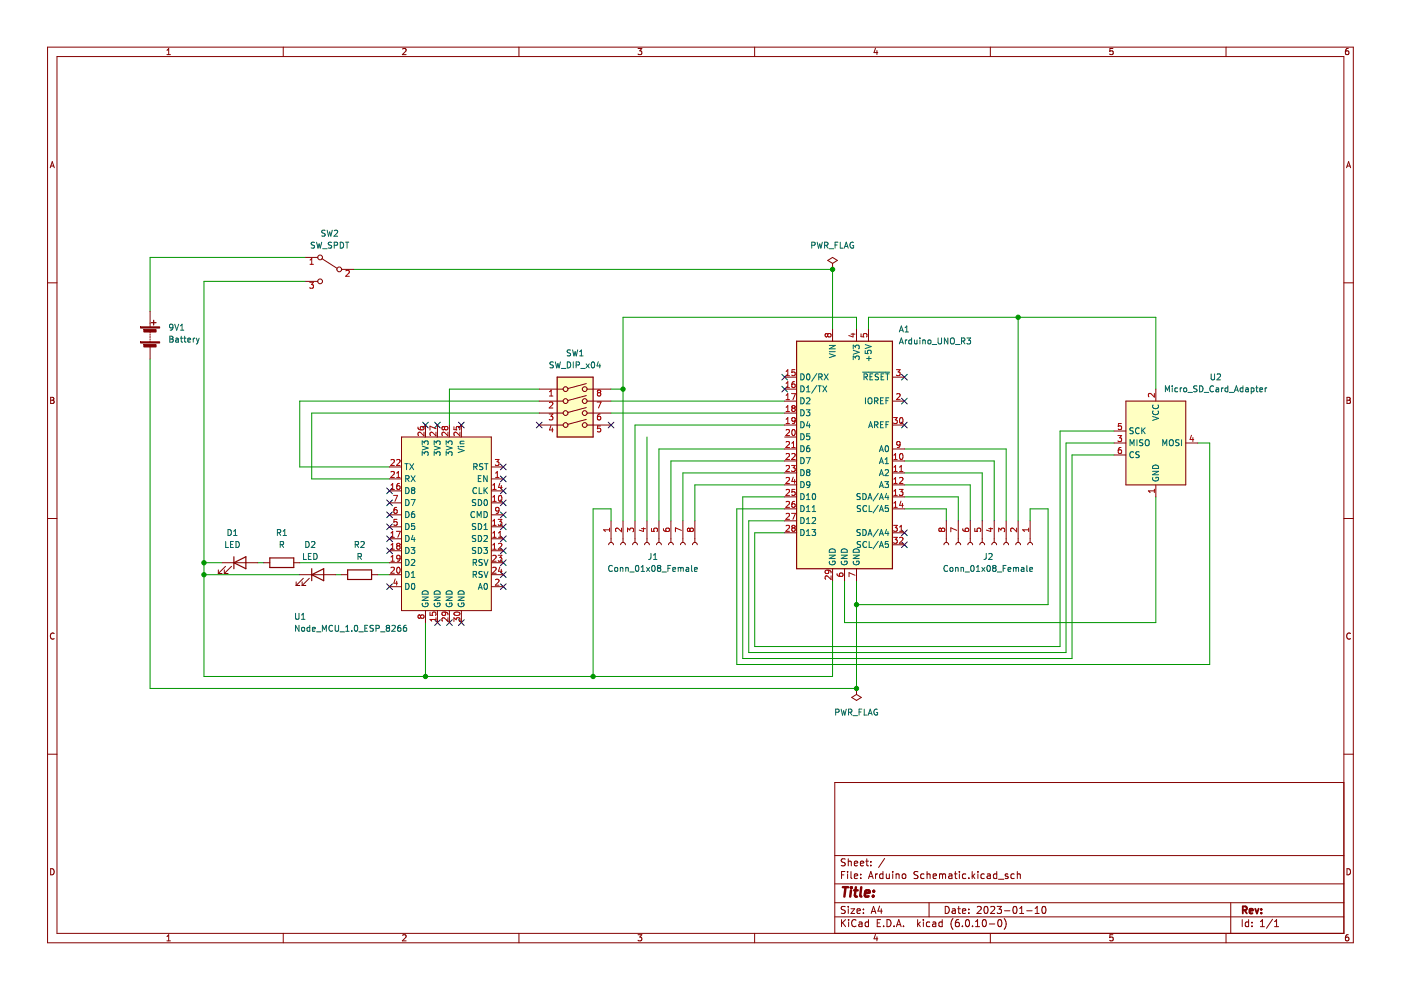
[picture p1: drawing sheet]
<svg xmlns="http://www.w3.org/2000/svg" width="297mm" height="210mm" viewBox="0 0 297 210" stroke-linecap="round" stroke-linejoin="round" font-family="sans-serif">
<path d="M.1 0h297v209.9h-297z" fill-rule="evenodd" fill="#fff" stroke="#fff" stroke-width=".21"/>
<g fill="none" stroke="#840000" stroke-width=".21">
<path d="M10.1 10h276.8v189.9h-276.8zM12.1 12h272.8v185.9h-272.8zM35.4 11.6h.7M35.4 10.7l.4-.4v1.3M60.1 10v2M85.4 10.4l.5-.1 .2 .4-.8 .9h.8M110 10v2M135.3 10.3h.8l-.5 .5 .4 .1v.6l-.2 .1-.5-.1M160 10v2M185.6 10.2l-.3 .9h.8M185.9 10.7v.9M210 10v2"/>
<path d="M236 10.3h-.7v.6l.6-.1 .1 .7-.2 .1-.5-.1M259.9 10v2M285.9 10.3h-.4l-.2 .3v.7l.2 .3 .4-.1v-.7h-.4l-.2 .2M10.6 35.6l.5-1.3 .4 1.3M10.8 35.2h.6M285.5 35.6l.4-1.3 .5 1.3M285.6 35.2h.6M10.1 60h2M64.8 54.6h2.6M64.8 59.7h2.6M68.2 54.8l3.2 2.1M72.4 57.1h2.6"/>
<path d="M175.5 55.2l1-.6 1 .6-1 .6zM176.5 57.1h.1M176.5 55.8v1.3M284.9 60h2M31.8 66v3.3M31.8 70.3v.3M31.8 70.8v.3M31.8 71.3v.3M31.8 71.8v.3M31.8 72.3v.3M31.8 73.6v2.6M166.4 80h2.5"/>
<path d="M176.5 69.8v2.5M181.6 69.8v2.5M184.1 69.8v2.5M189.2 80h2.5M10.7 84.2h.5l.2 .3-.2 .4 .2 .1 .1 .3-.3 .2h-.5zM10.7 84.9h.5M82.6 99h2.5M85.1 92.7h19.1v36.8h-19.1zM90.2 90.1v2.6M92.7 90.1v2.6M95.3 90.1v2.6M97.8 90.1v2.6"/>
<path d="M104.2 99h2.5M114.3 85h5.1M114.3 82.5h5.1M114.3 87.6h5.1M114.3 90.1h5.1M124.3 88.9l-3.9 1.1M124.3 86.4l-3.9 1.1M124.3 83.9l-3.9 1M124.3 81.3l-3.9 1.1M124.5 85h5.1M124.5 82.5h5.1M124.5 87.6h5.1"/>
<path d="M124.5 90.1h5.1M166.4 85h2.5M166.4 97.7h2.5M166.4 82.5h2.5M166.4 87.6h2.5M166.4 90.1h2.5M166.4 92.7h2.5M166.4 95.2h2.5M189.2 85h2.5M189.2 97.7h2.5M189.2 90.1h2.5M189.2 95.2h2.5"/>
<path d="M236.2 93.9h2.5M236.2 91.4h2.5M236.2 96.5h2.5M238.7 85h12.7v17.8h-12.7zM245.1 82.5v2.5M251.4 93.9h2.5M285.6 84.2h.4l.3 .3-.3 .4 .3 .1v.3l-.2 .2h-.5zM285.6 84.9h.4M10.1 109.9h2M47.1 119.3h7.6M55.9 119.3h1.3M62.3 119.3h1.3"/>
<path d="M82.6 119.3h2.5M82.6 101.5h2.5M82.6 106.6h2.5M82.6 114.2h2.5M82.6 116.8h2.5M82.6 111.7h2.5M82.6 104.1h2.5M82.6 109.2h2.5M104.2 119.3h2.5M104.2 101.5h2.5M104.2 106.6h2.5M104.2 114.2h2.5"/>
<path d="M104.2 116.8h2.5M104.2 111.7h2.5M104.2 104.1h2.5M104.2 109.2h2.5M129 115.5a.51 .51 0 0 1 .6-.5 .51 .51 0 0 1 .5 .5M129.6 110.4v4.6M131.6 115.5a.51 .51 0 0 1 .5-.5 .51 .51 0 0 1 .5 .5M132.1 110.4v4.6M134.1 115.5a.51 .51 0 0 1 .5-.5 .51 .51 0 0 1 .5 .5M134.6 110.4v4.6M136.7 115.5a.51 .51 0 0 1 .5-.5 .51 .51 0 0 1 .5 .5M137.2 110.4v4.6"/>
<path d="M139.2 115.5a.51 .51 0 0 1 .5-.5 .51 .51 0 0 1 .5 .5M139.7 110.4v4.6M141.7 115.5a.51 .51 0 0 1 .5-.5 .51 .51 0 0 1 .6 .5M142.2 110.4v4.6M144.3 115.5a.51 .51 0 0 1 .5-.5 .51 .51 0 0 1 .5 .5M144.8 110.4v4.6M146.8 115.5a.51 .51 0 0 1 .5-.5 .51 .51 0 0 1 .5 .5M147.3 110.4v4.6M166.4 102.8h2.5M166.4 100.3h2.5M166.4 105.4h2.5M166.4 107.9h2.5"/>
<path d="M166.4 110.4h2.5M166.4 113h2.5M189.2 102.8h2.5M189.2 100.3h2.5M189.2 105.4h2.5M189.2 107.9h2.5M189.2 113h2.5M189.2 115.5h2.5M200.1 115.5a.51 .51 0 0 1 .5-.5 .51 .51 0 0 1 .5 .5M200.6 110.4v4.6M202.7 115.5a.51 .51 0 0 1 .5-.5 .51 .51 0 0 1 .5 .5M203.2 110.4v4.6"/>
<path d="M205.2 115.5a.51 .51 0 0 1 .5-.5 .51 .51 0 0 1 .5 .5M205.7 110.4v4.6M207.7 115.5a.51 .51 0 0 1 .6-.5 .51 .51 0 0 1 .5 .5M208.3 110.4v4.6M210.3 115.5a.51 .51 0 0 1 .5-.5 .51 .51 0 0 1 .5 .5M210.8 110.4v4.6M212.8 115.5a.51 .51 0 0 1 .5-.5 .51 .51 0 0 1 .5 .5M213.3 110.4v4.6M215.4 115.5a.51 .51 0 0 1 .5-.5 .51 .51 0 0 1 .5 .5M215.9 110.4v4.6M217.9 115.5a.51 .51 0 0 1 .5-.5 .51 .51 0 0 1 .5 .5M218.4 110.4v4.6"/>
<path d="M245.1 102.8v2.6M284.9 109.9h2M11.5 134.3a.58 .58 0 0 0-.8 .6 .58 .58 0 0 0 .8 .5M46.3 121.6h.8M46.3 120.8v.8M47.6 121.6h.7M47.6 120.8v.8M47.8 120.1l-1.5 1.5M49.1 120.1l-1.5 1.5M62.8 124.1h.8M62.8 123.4v.7M63.6 121.9h7.6"/>
<path d="M64.1 124.1h.7M64.1 123.4v.7M64.3 122.6l-1.5 1.5M65.6 122.6l-1.5 1.5M72.4 121.9h1.3M78.8 121.9h1.3M82.6 121.9h2.5M82.6 124.4h2.5M90.2 129.5v2.5M92.7 129.5v2.5M95.3 129.5v2.5M97.8 129.5v2.5"/>
<path d="M104.2 121.9h2.5M104.2 124.4h2.5M176.5 120.6v2.5M179.1 120.6v2.5M181.6 120.6v2.5M286.3 134.3a.58 .58 0 0 0-.8 .6 .58 .58 0 0 0 .8 .5M10.1 159.9h2M180.6 147.9l1-.7 1 .7-1 .6zM181.6 146h.1M181.6 146v1.2M284.9 159.9h2M284.9 165.9h-107.9v32"/>
<path d="M10.7 184.2a.66 .66 0 0 1 .8 .6 .66 .66 0 0 1-.8 .7zM35.4 198.6l.4-.4v1.3M35.4 199.5h.7M60.1 197.9v2M85.4 198.3l.5-.1 .2 .4-.8 .9h.8M110 197.9v2M135.3 198.2h.8l-.5 .5 .4 .1v.6l-.2 .1-.5-.1M160 197.9v2M177 194.4h107.9M177 191.4h107.9M177 187.4h107.9M177 181.4h107.9"/>
<path d="M178.4 195v1.5M178.4 185.5h.5M178.6 195.6l.7 .9M179.1 184.8h-.7v1.5M179.2 192.2h-.6l-.2 .1v.4l.7 .3 .1 .4-.3 .3-.5-.1M179.2 182.2l-.6-.1-.2 .1v.5l.7 .2 .1 .4-.3 .3-.5-.1M179.3 195l-.9 .8M179.7 184.8v.1M179.7 185.3v1M179.9 182.1v1.5M179.9 192.2v.1M179.9 192.7v1"/>
<path d="M179.9 182.7l.2-.1 .3 .1 .1 .9M179.9 195v.1M179.9 195.5v1M180.4 192.7h.8l-.8 1h.8M180.4 184.8v1.3l.2 .2M181.1 185.8l.7-.2v-.2l-.5-.1-.2 .2 .1 .7h.6M181.1 183.1l.7-.2v-.2l-.5-.1-.2 .2 .1 .7h.6M181.5 195.1a.71 .71 0 0 0-1 .5 .71 .71 0 0 0 .7 .9l.3-.2M181.7 193.2l.7-.2-.1-.3h-.4l-.2 .2 .1 .7h.5M182.1 195.5h.6l.1 1M182.4 183.1l.7-.2v-.2l-.5-.1-.2 .2 .1 .7h.6M182.5 186.1v.2"/>
<path d="M182.5 185.4v.1M182.8 195.8l-.5 .1-.2 .2 .2 .4 .5-.1M183.1 192.7v.2M183.1 193.5v.2M183.6 182.6h.5M183.8 182.1v1.3l.3 .2M184.1 195.5h-.4l-.3 .3 .2 .6h.5M184.1 195v1.5M184.1 186.3l.5-1.5 .5 1.5M184.3 185.9h.7M184.6 183.4v.2M184.6 182.7v.1"/>
<path d="M184.7 193.7l.5-1.5 .5 1.5M184.8 193.2h.8M185.6 198.1l-.3 .9h.8M185.6 185.3v1M185.9 198.6v.9M186 195.7h.5M186.1 185.3l-.5 .3M186.5 192.1l-.4 1.1h1M186.7 195h-.7v1.5h.7M186.8 192.7v1M187.2 185.4l-.4-.1-.3 .3 .1 .6h.6M187.2 184.8v1.5"/>
<path d="M187.3 196.3v.2M187.6 182l-1.3 1.9M187.9 185.3l.1 .9 .3 .1 .3-.2M188.1 195a.76 .76 0 0 1 .8 .7 .76 .76 0 0 1-.8 .8zM188.6 185.3v1M189.3 184.8v.1M189.3 185.3v1M189.6 196.3v.2M190 185.4l.2-.1 .4 .1v.9M190 185.3v1M190.1 196.5l.5-1.5 .5 1.5M190.2 196h.7"/>
<path d="M191.3 185.4l.3-.1 .4 .1 .1 .6-.2 .2-.3 .1-.3-.2zM191.6 196.3v.2M194.6 195v1.5M194.6 184.9l-.5-.1-.3 .3 .1 .3 .7 .3v.4l-.3 .2-.5-.1M194.7 195.9l.4 .6M195.1 195.5l-.5 .5M195.8 195v.1M195.8 195.5v1M195.9 185.4l-.4-.1-.3 .3 .1 .6h.6M196.6 185.4l.2-.1 .3 .1 .1 .9M196.6 184.8v1.5M197 191.4v3"/>
<path d="M197.1 195.5h-.4l-.3 .3 .2 .6h.5M197.8 195.5h.5l.1 1M197.8 185.8l.8-.2-.1-.2-.4-.1-.3 .2 .1 .7h.6M198.4 195.8l-.5 .1-.2 .2 .2 .4 .5-.1M199.2 185.4l.4-.1 .2 .2M199.2 185.3v1M199.8 195.5h-.5l-.2 .3 .1 .6h.6M199.8 195v1.5M199.8 185.5l.3-.2 .3 .1 .1 .9M199.8 185.5v.8M200.4 192.2a.76 .76 0 0 1 .9 .7 .76 .76 0 0 1-.9 .8zM201.2 185.4h.6v.9"/>
<path d="M201.8 185.6l-.5 .1-.2 .2 .2 .4 .5-.1M201.9 192.7h.6l.1 1M202.1 194.8a1.72 1.72 0 0 0 0 2.2M202.3 185.3h.6M202.6 193l-.5 .1-.3 .2 .3 .4 .5-.1M202.6 184.8v1.3l.3 .2M203.1 192.7h.5M203.3 192.2v1.3l.3 .2M203.3 195h-.5a1.01 1.01 0 0 0 0 1.5l.5-.2 .1-.5-.3-.3-.4 .1-.1 .2M203.4 184.8v.1M203.4 185.3v1M204.1 193.2l.7-.2-.1-.3h-.4l-.2 .2v.7h.6"/>
<path d="M204.1 196.3v.2M204.8 185.4l-.5-.1-.2 .3 .1 .6h.6M204.8 195.1l.3-.1a.8 .8 0 0 1 .5 .7 .8 .8 0 0 1-.5 .8l-.4-.6zM205.4 193.5v.2M205.4 186.1v.2M205.4 192.7v.2M206.1 184.8v1.5M206.2 196.3v.2M206.3 185.7l.4 .6M206.7 185.3l-.6 .6M206.8 196.5h.9M206.8 195.4l.5-.4v1.5"/>
<path d="M207.2 192.3l.6-.1 .2 .4-.9 1.1h.9M207.3 184.8v.1M207.3 185.3v1M208.4 195.1l.2-.1a.8 .8 0 0 1 .5 .7 .8 .8 0 0 1-.5 .8l-.3-.6zM208.7 185.4l-.4-.1-.3 .3 .1 .6h.6M208.8 192.3l.2-.1a.8 .8 0 0 1 .5 .7 .8 .8 0 0 1-.5 .8l-.4-.6zM209.3 185.4h.6l.1 .9M209.8 195.9h1.1M210 197.9v2M210 185.6l-.5 .1-.2 .2 .2 .4 .5-.1M210 192.3l.6-.1 .3 .4-.9 1.1h.9M211.3 185.4l-.4-.1-.3 .3 .2 .6h.5"/>
<path d="M211.3 184.8v1.5M211.4 192.2h.9l-.5 .5 .5 .2v.6l-.3 .2-.6-.2M211.7 195.1l.2-.1a.8 .8 0 0 1 .5 .7 .8 .8 0 0 1-.5 .8l-.4-.6zM211.7 186.4h1.1M212.9 194.8a1.72 1.72 0 0 1 0 2.2M213 193.1h1.1M213.7 185.4l-.4-.1-.2 .2 .1 .2 .5 .2v.3h-.6M214.9 192.3l.2-.1a.8 .8 0 0 1 .5 .7 .8 .8 0 0 1-.5 .8l-.3-.6zM215 185.4l-.4-.1-.3 .3 .2 .6h.5M215.7 185.4l.2-.1 .4 .1v.9M215.7 184.8v1.5M216.2 193.7h.8"/>
<path d="M216.2 192.6l.4-.4v1.5M217.7 193.1h1.1M219.5 193.7h.8M219.5 192.6l.4-.4v1.5M221 192.3l.3-.1a.8 .8 0 0 1 .5 .7 .8 .8 0 0 1-.5 .8l-.4-.6zM236 198.2h-.7v.6l.6-.1 .1 .7-.2 .1-.5-.1M259.9 197.9v2M260.9 191.4v6.5M263.4 195v1.5M264.7 195.5h-.4l-.3 .3 .2 .6h.5M264.7 195v1.5M265.4 196.3v.2"/>
<path d="M265.4 195.5v.2M267.2 196.5h.9M267.2 195.4l.5-.4v1.5M269.8 194.9l-1.3 1.9M270.2 196.5h.9M270.2 195.4l.5-.4v1.5M285.6 184.2a.66 .66 0 0 1 .7 .6 .66 .66 0 0 1-.7 .7zM285.9 198.2h-.4l-.2 .3v.7l.2 .3 .4-.1v-.7h-.4l-.2 .2"/>
<circle cx="67.9" cy="59.7" r=".51"/>
<circle cx="67.9" cy="54.6" r=".51"/>
<circle cx="71.9" cy="57.1" r=".51"/>
<circle cx="119.9" cy="90.1" r=".51"/>
<circle cx="119.9" cy="82.5" r=".51"/>
<circle cx="119.9" cy="87.6" r=".51"/>
<circle cx="119.9" cy="85" r=".51"/>
<circle cx="124" cy="85" r=".51"/>
<circle cx="124" cy="82.5" r=".51"/>
<circle cx="124" cy="90.1" r=".51"/>
<circle cx="124" cy="87.6" r=".51"/>
</g>
<path d="M263.5 193l.7-.1 .2-.2-.1-.4-.8-.1v1.5M263.9 193l.5 .7M264.9 193.2l.7-.2v-.3h-.5l-.2 .2 .1 .7h.6M266.1 192.7l.4 1 .3-1M267.4 193.5v.2M267.4 192.7v.2" fill="none" stroke="#840000" stroke-width=".39"/>
<path d="M178.7 188.1h1.1M179.3 188.1l-.3 2M180.4 188.8l-.1 1.3M180.5 188.1v.2M181.1 188.8h.8M181.5 188.1l-.3 1.7 .1 .2 .4 .1M182.6 188.1l-.2 1.7 .2 .3M183.4 189.4l1-.2-.1-.3-.5-.1-.4 .3v.9h.8M185.1 189.9v.2M185.3 188.9l-.1 .2" fill="none" stroke="#840000" stroke-width=".52"/>
<g fill="#ffffc2" stroke="#ffffc2" stroke-width=".21">
<path d="M238.7 85h12.7v17.8h-12.7z" fill-rule="evenodd"/>
<path d="M85.1 92.7h19.1v36.8h-19.1z" fill-rule="evenodd"/>
</g>
<g fill="#ffffc2" stroke="#ffffc2" stroke-width=".25">
<path d="M168.9 72.3h20.3v48.3h-20.3z" fill-rule="evenodd"/>
<path d="M118.1 80h7.6v12.7h-7.6z" fill-rule="evenodd"/>
</g>
<g fill="none" stroke="#000084" stroke-width=".21">
<path d="M165.8 79.4l1.2 1.2M167 79.4l-1.2 1.2M191.1 79.4l1.3 1.2M192.4 79.4l-1.3 1.2M89.6 89.5l1.2 1.2M90.8 89.5l-1.2 1.2M92.1 89.5l1.3 1.2M93.4 89.5l-1.3 1.2M97.2 89.5l1.2 1.2M98.4 89.5l-1.2 1.2M106.1 98.4l1.2 1.2M107.3 98.4l-1.2 1.2"/>
<path d="M113.7 89.5l1.2 1.2M114.9 89.5l-1.2 1.2M128.9 89.5l1.3 1.2M130.2 89.5l-1.3 1.2M165.8 81.9l1.2 1.2M167 81.9l-1.2 1.2M191.1 84.4l1.3 1.3M191.1 89.5l1.3 1.2M192.4 84.4l-1.3 1.3M192.4 89.5l-1.3 1.2M82 116.2l1.2 1.2M82 113.6l1.2 1.2"/>
<path d="M82 103.5l1.2 1.2M82 108.5l1.2 1.3M82 106l1.2 1.2M82 111.1l1.2 1.2M83.2 116.2l-1.2 1.2M83.2 113.6l-1.2 1.2M83.2 103.5l-1.2 1.2M83.2 108.5l-1.2 1.3M83.2 106l-1.2 1.2M83.2 111.1l-1.2 1.2M106.1 100.9l1.2 1.3M106.1 118.7l1.2 1.2"/>
<path d="M106.1 116.2l1.2 1.2M106.1 111.1l1.2 1.2M106.1 103.5l1.2 1.2M106.1 106l1.2 1.2M106.1 108.5l1.2 1.3M106.1 113.6l1.2 1.2M107.3 100.9l-1.2 1.3M107.3 118.7l-1.2 1.2M107.3 116.2l-1.2 1.2M107.3 111.1l-1.2 1.2M107.3 103.5l-1.2 1.2M107.3 106l-1.2 1.2"/>
<path d="M107.3 108.5l-1.2 1.3M107.3 113.6l-1.2 1.2M191.1 112.4l1.3 1.2M191.1 114.9l1.3 1.2M192.4 112.4l-1.3 1.2M192.4 114.9l-1.3 1.2M82 123.8l1.2 1.2M83.2 123.8l-1.2 1.2M92.1 131.4l1.3 1.2M93.4 131.4l-1.3 1.2M94.7 131.4l1.2 1.2M95.9 131.4l-1.2 1.2"/>
<path d="M97.2 131.4l1.2 1.2M98.4 131.4l-1.2 1.2M106.1 121.2l1.2 1.3M106.1 123.8l1.2 1.2M107.3 121.2l-1.2 1.3M107.3 123.8l-1.2 1.2"/>
</g>
<g fill="none" stroke="#009600" stroke-width=".21">
<path d="M64.8 59.7h-21.6v83.7h133.3v-20.3M64.8 54.6h-33v11.4M75 57.1h101.5v12.7M31.8 76.2v69.8h149.8v-22.9M181.6 69.8v-2.5h-49.5v43.1M184.1 69.8v-2.5h61v15.2M215.9 67.3v43.1M114.3 82.5h-19v7.6M114.3 85h-50.7v14h19M114.3 87.6h-48.2v13.9h16.5M129.6 87.6h36.8M129.6 85h36.8"/>
<path d="M129.6 82.5h2.5M137.2 92.7v17.7M166.4 95.2h-26.7v15.2M166.4 97.7h-24.2v12.7M166.4 90.1h-31.8v20.3M191.7 97.7h19.1v12.7M191.7 95.2h21.6v15.2M236.2 91.4h-11.4v45.7h-64.8v-24.1h6.4M236.2 96.5h-8.9v43.1h-69.8v-34.2h8.9M236.2 93.9h-10.2v44.5h-67.3v-28h7.7M253.9 93.9h2.6v47h-100.3v-33h10.2M43.2 119.3h3.9"/>
<path d="M54.7 119.3h1.2M63.6 119.3h19M129.6 110.4v-2.5h-3.9v35.5M166.4 102.8h-19.1v7.6M166.4 100.3h-21.6v10.1M191.7 102.8h14v7.6M191.7 100.3h16.6v10.1M191.7 105.4h11.5v5M191.7 107.9h8.9v2.5M218.4 110.4v-2.5h3.8v20.3h-40.6M245.1 105.4v26.6h-66v-8.9M43.2 121.9h20.4"/>
<path d="M71.2 121.9h1.2M80.1 121.9h2.5M90.2 132v11.4"/>
</g>
<g fill="none" stroke="#a90000" stroke-width=".21">
<path d="M65.7 59.8h.8l-.5 .5 .4 .2v.5l-.2 .1-.5-.1M65.7 56h.8M65.7 55.1l.4-.3v1.2M73.3 57.4l.5-.1 .3 .4-.8 .9h.8M166.7 79.7h.7M166.7 78.7l.3-.3v1.3M168.5 78.4h-.6v.6l.6-.1v.6l-.1 .2-.5-.2M175.5 71l.2-.3h.3l.2 .3-.1 .3-.1 .1h-.4l-.1-.2M175.5 71l-.3-.3-.3 .3 .1 .3 .2 .1 .3-.2M175.5 71v.2M180.4 70.8h.9M180.9 70.7v.7l-.9-.3"/>
<path d="M182.6 70.8v.6h.6l-.1-.6h.6l.1 .2-.1 .4M190.1 78.4h.7l-.4 .5 .4 .1v.5l-.2 .2-.5-.2M82.9 97.5l.5-.1 .2 .4-.8 .9h.8M84.1 97.5l.5-.1 .2 .4-.8 .9h.8M88.6 90.5l.1 .4 .2 .2h.8l.2-.2-.1-.4h-.6l-.1 .4 .2 .2M89.9 91.6v.8l-.9-.8-.4 .3 .1 .5M92.4 91.6v.8l-.9-.8-.3 .3 .1 .5M92.4 90.9l-1.2-.5v.8M94.2 90.7l-.2-.3-.3 .3 .1 .3 .1 .1 .3-.2M94.2 90.7l.3-.3h.2l.3 .3v.2l-.3 .2h-.3l-.2-.2M94.2 90.7v.2M95 91.6v.8l-.9-.8-.4 .3 .1 .5"/>
<path d="M96.2 90.5v.6h.6v-.6h.6l.1 .2-.1 .4M97.5 91.6v.8l-.9-.8-.4 .3 .2 .5M105 97.4h.8l-.4 .5 .3 .1v.6l-.1 .1-.6-.1M116.4 87.8h.8l-.4 .5 .4 .1v.5l-.2 .1-.6-.1M116.5 84h.7M116.5 83.1l.4-.4v1.3M116.5 85.4l.5-.2 .2 .4-.8 .9h.8M116.8 90.3l-.3 .9h.8M117.1 90.7v.9M126.6 85.2h.8l-.5 1.3M126.9 83.2l-.2 .3v.2l.2 .3h.2l.3-.3v-.2l-.3-.3M126.9 83.2l-.2-.2 .2-.3 .4 .1 .1 .1-.3 .3"/>
<path d="M126.9 83.2h.2M127.3 87.8h-.4l-.2 .3v.7l.2 .2 .4-.1v-.6h-.4l-.2 .2M127.3 90.3h-.6v.6h.6v.6l-.2 .1-.4-.1M166.7 91.2l.4-.1 .3 .3-.8 .9h.8M166.7 93.7l.4-.1 .3 .4-.8 .9h.8M166.7 89.8h.7M166.7 96.3l.4-.1 .3 .3-.8 .9h.8M166.7 98.8l.4-.1 .3 .4-.8 .9h.8M166.7 81.3l.3-.4v1.3M166.7 83.8l.3-.3v1.2M166.7 86.4l.3-.4v1.3M166.7 88.9l.3-.4v1.3"/>
<path d="M166.7 82.2h.7M166.7 84.7h.7M166.7 87.3h.7M167.8 98.7h.8l-.4 .5 .3 .1v.5l-.1 .2-.6-.2M167.8 83.5h.9l-.6 1.2M167.9 94.9h.7M167.9 96.3l.5-.1 .2 .3-.8 .9h.8M167.9 94l.3-.4v1.3M168 91.2l.2-.1a.68 .68 0 0 1 .4 .6 .68 .68 0 0 1-.4 .6l-.3-.4zM168.1 86.5l-.2-.2 .2-.3h.3l.2 .2-.2 .3M168.1 86.5l-.2 .3v.3l.2 .2h.3l.2-.3v-.2l-.2-.3M168.1 86.5h.3"/>
<path d="M168.5 80.9l-.4 .1-.2 .2v.7l.2 .3 .4-.1v-.6l-.4-.1-.2 .2M168.6 89.1l-.2 .2h-.4l-.1-.6 .5-.2 .2 .3-.1 .7-.1 .2-.4 .1M189.5 88.5h.7l-.4 .5 .4 .1v.6l-.2 .1-.5-.1M189.5 97.4h.7M189.5 96.5l.4-.3v1.2M189.5 99.1l.4-.4v1.3M189.5 100h.7M190.1 83.6l.5-.1 .2 .3-.7 .9h.7M190.7 100h.7M190.7 99.1l.4-.4v1.3M190.8 94.2l-.2 .2-.4-.1v-.6l.4-.1 .2 .3v.7l-.2 .2-.4 .1M190.8 88.7l.2-.2a.68 .68 0 0 1 .5 .7 .68 .68 0 0 1-.5 .6l-.3-.5z"/>
<path d="M190.8 96.3l.2-.1a.68 .68 0 0 1 .5 .6 .68 .68 0 0 1-.5 .6l-.3-.5zM237 92.3h.8l-.4 .5 .3 .1v.6l-.1 .1-.6-.1M237.7 94.9h-.4l-.2 .3v.7l.2 .3 .4-.2v-.6h-.4l-.2 .2M237.7 89.8h-.6v.6l.6-.1v.7l-.1 .1-.5-.1M244.7 83.4v.8l-.9-.8-.3 .3 .1 .4M252.6 92.3l-.3 .9h.8M252.9 92.8v.8M82.9 100.1l.5-.1 .2 .3-.8 .9h.8M82.9 103.8h.7M82.9 113.9h.7M82.9 116.5h.7M82.9 102.9l.4-.4v1.3"/>
<path d="M82.9 113l.4-.3v1.2M82.9 115.6l.4-.4v1.3M82.9 118.1l.4-.4v1.3M82.9 119h.7M83.4 105h.9l-.6 1.3M84 112.7h.9l-.6 1.2M84.1 101.2h.7M84.1 107.6h-.4l-.1 .3-.1 .7 .2 .2 .5-.1-.1-.6h-.4l-.2 .2M84.1 100.3l.4-.3v1.2M84.2 110.1h-.6l-.1 .6h.6l.1 .6-.2 .1-.5-.1M84.3 115.7l-.2-.2 .2-.3h.3l.2 .2-.2 .3M84.3 115.7l-.2 .3 .1 .3 .1 .2h.3l.2-.3v-.3l-.2-.2"/>
<path d="M84.3 115.7h.3M84.7 102.5l-.4 .1-.1 .2-.1 .7 .2 .3 .5-.2-.1-.6h-.4l-.2 .2M84.8 118.3l-.2 .2h-.4v-.7l.4-.1 .2 .3v.7l-.2 .2-.4 .1M104.5 103.8h.7M104.5 106.3h.7M104.5 111.4h.7M104.5 113.9h.7M104.5 102.9l.3-.4v1.3M104.5 105.4l.3-.4v1.3M104.5 110.5l.3-.4v1.3M104.5 113l.3-.3v1.2M104.5 115.6l.3-.4v1.3"/>
<path d="M104.5 116.5h.7M104.5 117.8l.5-.1 .2 .4-.8 .9h.8M105.1 101.2h.7M105.1 100.3l.3-.3v1.2M105.6 110.1h.8l-.4 .5 .3 .1v.6l-.1 .1-.6-.1M105.6 117.7h.8l-.4 .5 .3 .1v.6l-.1 .1-.6-.1M105.7 113.9h.7M105.7 115.3l.5-.1 .2 .4-.8 .9h.8M105.7 113l.3-.3v1.2M105.8 105.2l.2-.2a.68 .68 0 0 1 .4 .7 .68 .68 0 0 1-.4 .6l-.3-.5zM105.8 108.1l-.2 .3-.4-.1-.1-.6 .5-.1 .2 .2-.1 .7-.1 .3h-.4M106 102.4l-.3 .9h.8"/>
<path d="M106.3 102.9v.9M129.2 112.3h-1.2l.3 .4M129.2 112v.7M131.8 112v.8l-.9-.8-.4 .2 .1 .5M133 112.8v-.8l.5 .4 .2-.4h.5l.1 .2-.1 .6M136 112.1h.9M136.4 111.9v.8l-.9-.3M138.1 112v.6l.6 .1v-.6l.6-.1 .1 .2-.1 .5M140.7 112.1v.4l.3 .1 .7 .1 .2-.2-.1-.5-.6 .1-.1 .4 .3 .2M144.5 112.5l-1.3-.6v.9M146.3 112.2l-.3-.2-.3 .2 .1 .4 .2 .1 .3-.2M146.3 112.2l.2-.2h.3l.2 .2v.3l-.2 .2h-.3l-.2-.2"/>
<path d="M146.3 112.2v.3M166.7 101.3l.4-.1 .3 .4-.8 .9h.8M166.7 103.9l.4-.1 .3 .3-.8 .9h.8M166.7 106.4l.4-.1 .3 .4-.8 .9h.8M166.7 109l.4-.2 .3 .4-.8 .9h.8M166.7 111.5l.4-.1 .3 .3-.8 1h.8M167.8 108.8h.9l-.6 1.3M168.1 111.9h.3M168.1 111.9l-.2-.2 .2-.3h.3l.2 .2-.2 .3M168.1 111.9l-.2 .3v.3l.2 .2h.3l.2-.3v-.2l-.2-.3M168.2 101.2l-.3 .9h.8M168.5 106.3l-.4 .1-.2 .2v.7l.2 .3 .4-.1v-.7h-.4l-.2 .2"/>
<path d="M168.5 101.7v.8M168.5 103.8h-.6v.6l.6-.1v.6l-.1 .1-.5-.1M189.5 111.4h.7l-.4 .5 .4 .1v.5l-.2 .2-.5-.2M189.5 113.9h.7l-.4 .5 .4 .1v.6l-.2 .1-.5-.1M189.5 101.6l.4-.4v1.3M189.5 104.1l.4-.3v1.2M189.5 106.7l.4-.4v1.3M189.5 102.5h.7M189.5 105h.7M189.5 107.6h.7M190.7 103.8h.7l-.4 .5 .4 .1v.5l-.2 .1-.5-.1M190.7 101.3l.5-.1 .2 .4-.7 .9h.7"/>
<path d="M190.7 114l.5-.1 .2 .4-.7 .9h.7M190.7 111.7l.4-.3v1.3M190.7 112.7h.7M191 106.2l-.3 1h.8M191.3 106.7v.9M199.6 112.2l-.2-.2-.3 .2v.4l.2 .1 .3-.2M199.6 112.2l.2-.2h.3l.2 .2v.4l-.2 .1-.4-.1-.1-.1M199.6 112.2v.3M202.9 112.5l-1.3-.6v.9M204.1 112.1l.1 .4 .2 .1 .8 .1 .2-.2-.1-.5-.6 .1-.1 .4 .3 .2M206.7 112v.6l.6 .1-.1-.6 .6-.1 .1 .2-.1 .5M209.6 112.1h.9"/>
<path d="M210.1 111.9v.8l-1-.3M211.7 112.8v-.8l.5 .4 .1-.4h.6l.1 .2-.1 .6M215.6 112v.8l-1-.8-.3 .2 .1 .5M218.1 112v.7M218.1 112.3h-1.3l.4 .4M244.7 103.7v.7M244.7 104.1h-1.2l.3 .3M82.9 120.4l.5-.1 .2 .3-.8 .9h.8M83.8 122.7l-.3 1h.8M84.1 123.2v.9M84.2 120.4l.2-.1a.68 .68 0 0 1 .4 .6 .68 .68 0 0 1-.4 .6l-.3-.4zM89.2 130.6l-.3-.2-.3 .2 .1 .4 .2 .1 .3-.2"/>
<path d="M89.2 130.6l.2-.2h.3l.2 .2-.1 .4-.1 .1h-.3l-.2-.2M89.2 130.6v.3M91.2 129.8v.6l.6 .1-.1-.6 .6-.1 .1 .2-.1 .5M92.4 131v.7M92.4 131.3h-1.2l.3 .4M94.2 129.8l.3 .2-.1 .4h-.6l-.1-.4 .2-.2h.8l.2 .2 .1 .4M95 131v.8l-.9-.8-.4 .2 .1 .5M96.2 131.8v-.8l.5 .4 .1-.4h.6l.1 .2-.1 .6M96.4 129.9a.61 .61 0 0 1 .7-.2 .61 .61 0 0 1 .3 .6 .75 .75 0 0 1-1.2-.2zM104.5 120.4l.5-.1 .2 .3-.8 .9h.8M105.1 122.9l.5-.1 .2 .4-.8 .9h.8M106 120.2l-.3 .9h.8"/>
<path d="M106.3 120.7v.8M175.5 120.9l.2 .2v.4h-.6l-.2-.4 .3-.2h.7l.2 .2 .1 .4M176.2 122.1v.8l-.9-.8-.4 .2 .2 .5M177.5 121.6v.4l.3 .2h.7l.2-.2-.1-.5-.6 .1v.4l.2 .2M181.3 122l-1.3-.6v.9"/>
</g>
<g fill="none" stroke="#006464" stroke-width=".21">
<path d="M66.7 51.4l-.7 .1v.3l.6 .3 .1 .3-.2 .2h-.5M67.1 51.3l.3 1.3 .3-.9 .2 .9 .3-1.3M68.4 52.7h1M68.9 48.9l-.5-.1-.2 .2 .1 .4 .6 .2v.4h-.7M69.4 48.8l.3 1.3 .2-.9 .2 .9 .3-1.3M70.3 51.4l-.6 .1v.3l.5 .3 .1 .3-.2 .2h-.5M70.9 48.9l.4-.1 .3 .4-.8 .9h.8M70.9 52l.6-.1v-.4l-.6-.2v1.3M72.1 51.3a.64 .64 0 0 1 .8 .7 .64 .64 0 0 1-.8 .6zM73.2 51.3h.7M73.6 51.3v1.3M172.1 52l.6-.1 .1-.4-.7-.2v1.3"/>
<path d="M173.3 51.3l.3 1.3 .2-.9 .2 .9 .3-1.3M174.8 52l.6-.1 .1-.4-.7-.2v1.3M175.1 52l.5 .6M175.8 52.7h1M177.1 51.9h.4M177.7 51.3h-.6v1.3M178.2 51.3v1.3h.6M179 52.6l.4-1.3 .4 1.3M179.1 52.3h.6M180.9 51.4a.58 .58 0 0 0-.7 .6 .58 .58 0 0 0 .8 .5v-.4h-.3M36 71.3h.4l.3 .2-.3 .4 .3 .1v.3l-.2 .2h-.5zM36 71.9h.4"/>
<path d="M36.7 69.3l-.3 .2h-.3l-.1-.6 .4-.2 .3 .3-.1 .7-.2 .2-.3 .1M37 68.7l.5 1.3 .4-1.3M37.3 71.8h.5v.7M37.8 72l-.6 .2 .2 .3h.4M38.2 70h.8M38.2 69.1l.4-.4v1.3M38.2 71.7h.5M38.4 71.3v1.1l.3 .1M39 71.7h.5M39.2 71.3v1.1l.3 .1M39.8 72.1l.6-.1v-.2l-.4-.1-.2 .2 .1 .6h.5M41 71.7v.8"/>
<path d="M41.3 71.7l-.3 .2M41.6 71.7l.3 .8M41.9 72.5l-.3 .5M42.2 71.7l-.3 .8M117.3 76.8l-.6 .1v.3l.5 .3 .1 .3-.2 .2-.5-.1M117.7 76.7l.3 1.3 .3-.9 .2 .9 .3-1.3M119 78.1h1M120.3 76.7a.64 .64 0 0 1 .7 .7 .64 .64 0 0 1-.7 .6zM121 74.3l-.5-.1-.3 .2 .2 .3 .5 .3v.3l-.7 .1M121.4 74.2l.3 1.3 .2-.9 .3 .9 .3-1.3M121.5 76.7v1.3M122.2 77.4l.6-.1v-.4l-.6-.2v1.3"/>
<path d="M122.9 75.5h.7M122.9 74.6l.4-.4v1.3M123.1 78.1h1M124.3 77.2l.6 .8M124.9 77.2l-.6 .8M125.5 76.9l.2-.2a.68 .68 0 0 1 .4 .7 .68 .68 0 0 1-.4 .6l-.3-.5zM126.9 76.7l-.3 .9h.7M127.2 77.2v.8M169.8 79.3a.64 .64 0 0 1 .7 .6 .64 .64 0 0 1-.7 .6zM171.1 79.4l.2-.1a.68 .68 0 0 1 .4 .6 .68 .68 0 0 1-.4 .6l-.3-.4zM173.2 79.2l-1.1 1.6M173.6 79.9h.6l.1-.5-.7-.1v1.2"/>
<path d="M173.9 79.9l.4 .6M174.7 79.3l.9 1.2M175.6 79.3l-.9 1.2M175.8 75l1.3 .4-1.3 .4M175.8 74.6h1.3M175.8 73.2h1.3l-1.3 .8h1.3M180.9 74v-.8l.5 .4 .1-.4h.5l.2 .2-.2 .6M180.9 76.3v-.8l.5 .4 .1-.4h.5l.2 .2-.2 .6M180.9 74.3l1.3 .4-1.3 .4M182.9 78.9h5.7M183.2 79.9h.6l.1-.5-.7-.1v1.2M183.4 74.3v.6l.6 .1v-.6l.6-.1 .1 .2-.1 .5"/>
<path d="M183.4 73.1l1.3 .4-1.3 .4M183.5 79.9l.4 .6M183.7 76h1M184.2 75.5v1M184.5 79.9h.4M185.1 79.3h-.6v1.2h.6M186.3 79.3l-.7 .1v.4l.5 .2 .2 .3-.3 .2h-.5M186.8 79.9h.4M187.4 79.3h-.6v1.2h.6M187.8 79.3h.7M188.1 79.3v1.2M190.7 70.4l.4-1.3 .4 1.3"/>
<path d="M190.7 72.9l.4-1.2 .4 1.2M190.8 70h.6M190.8 72.6h.6M191.9 70.4h.7M191.9 69.5l.4-.4v1.3M192 72.1v.8M192.3 72.1l-.3 .2M193.3 72.1h-.4l-.2 .2 .1 .6h.5M193.3 71.7v1.2M193.9 72.1v.8l.5-.1M194.4 72.1v.8M195 71.7v.1"/>
<path d="M195 72.1v.8M195.6 72.2l.5-.1 .1 .8M195.6 72.1v.8M196.8 72.2l.2-.1 .3 .1v.7l-.5-.1zM197.6 73h1M198.9 71.7v1l.2 .2h.4l.1-.2v-1M201 71.7v1.2l-.8-1.2v1.2M201.6 71.8l.2-.1a.43 .43 0 0 1 .5 .4v.4a.42 .42 0 0 1-.4 .4 .42 .42 0 0 1-.4-.4zM202.6 73h1M203.9 72.3h.6v-.5l-.6-.1v1.2M204.2 72.3l.4 .6M205 71.7h.8l-.4 .4 .3 .2v.5l-.2 .1-.5-.1"/>
<path d="M256.8 79.3v1l.2 .2h.3l.2-.2v-1M258.1 79.4l.4-.1 .3 .3-.8 .9h.8M85.8 98.3h.8M86.2 98.3v1.3M86.9 98.3l.8 1.3M87.7 98.3l-.8 1.3M89.5 96.6v-.8l.5 .4 .1-.4h.6l.1 .2-.1 .6M89.5 94.3v-.8l.5 .4 .1-.4h.6l.1 .2-.1 .6M89.5 94.6l1.3 .4-1.3 .4M92.1 96.6v-.8l.4 .4 .2-.4h.5l.1 .2-.1 .6M92.1 94.3v-.8l.4 .4 .2-.4h.5l.1 .2-.1 .6M92.1 94.6l1.2 .4-1.2 .4"/>
<path d="M94.6 96.6v-.8l.5 .4 .1-.4h.5l.2 .2-.2 .6M94.6 94.3v-.8l.5 .4 .1-.4h.5l.2 .2-.2 .6M94.6 94.6l1.3 .4-1.3 .4M97.1 95.1l1.3 .4-1.3 .5M97.1 94.7h.1M97.6 94.7h.8M97.6 94.1h.8M98.4 93.5l-.8 .1 .1 .5M100.4 99l.6-.1 .1-.5-.7-.1v1.3M100.7 99l.5 .6M102.4 98.4l-.5-.1-.2 .3 .1 .3 .5 .2v.4h-.6M102.7 98.3h.8"/>
<path d="M103.1 98.3v1.3M169.8 89.4a.64 .64 0 0 1 .7 .7 .64 .64 0 0 1-.7 .6zM169.8 94.5a.64 .64 0 0 1 .7 .6 .64 .64 0 0 1-.7 .7zM169.8 92a.64 .64 0 0 1 .7 .6 .64 .64 0 0 1-.7 .6zM169.8 97a.64 .64 0 0 1 .7 .7 .64 .64 0 0 1-.7 .6zM169.8 81.8a.64 .64 0 0 1 .7 .6 .64 .64 0 0 1-.7 .7zM169.8 99.6a.64 .64 0 0 1 .7 .6 .64 .64 0 0 1-.7 .6zM169.8 84.3a.64 .64 0 0 1 .7 .7 .64 .64 0 0 1-.7 .6zM169.8 86.9a.64 .64 0 0 1 .7 .6 .64 .64 0 0 1-.7 .7zM170.9 97h.9l-.6 1.3M170.9 86.9h.8l-.4 .5 .4 .1v.5l-.2 .2-.6-.2M171 83.1h.7"/>
<path d="M171 84.5l.5-.2 .2 .4-.8 .9h.8M171 82.2l.4-.4v1.3M171.3 89.4l-.3 .9h.8M171.6 94.5l-.4 .1-.1 .2-.1 .7 .2 .3 .5-.2-.1-.6h-.4l-.2 .2M171.6 89.8v.9M171.7 92h-.6l-.1 .6 .6-.1 .1 .6-.2 .1-.5-.1M173.2 81.7l-1.1 1.7M173.4 81.8h.7M173.8 81.8v1.3M174.4 81.8l.9 1.3M175.3 81.8l-.9 1.3M183.5 84.3v1.3"/>
<path d="M184.1 84.5l.2-.2a.43 .43 0 0 1 .6 .5v.4a.42 .42 0 0 1-.4 .4 .42 .42 0 0 1-.5-.4zM184.2 90.7l.4-1.3 .4 1.3M184.3 90.3h.6M185.4 85h.6l.1-.5-.7-.2v1.3M185.4 90.1l.6-.1 .1-.5-.7-.1v1.3M185.7 85l.4 .6M185.7 90.1l.4 .6M186.5 98.3l.4-1.3 .4 1.3M186.5 95.8l.4-1.3 .4 1.3M186.6 97.9h.6M186.6 95.4h.6M186.7 85h.4"/>
<path d="M186.7 90h.4M187.3 89.4h-.6v1.3h.6M187.3 84.3h-.6v1.3h.6M187.7 98.3h.7M187.7 97.4l.3-.4v1.3M187.7 99.7l.4-.1 .3 .3-.8 .9h.8M187.8 94.6l.2-.1a.68 .68 0 0 1 .4 .6 .68 .68 0 0 1-.4 .7l-.3-.5zM187.8 85h.5M187.8 90h.5M188.4 84.3h-.6v1.3M188.4 89.4h-.6v1.3M239.6 94.5v-1.3l.4 .9 .4-.9v1.3"/>
<path d="M240.3 90.8h-.7v.4l.5 .2 .2 .3-.3 .3-.5-.1M240.3 95.9a.56 .56 0 0 0-.8 .5 .56 .56 0 0 0 .8 .5M241 93.2v1.3M241.5 90.8a.56 .56 0 0 0-.8 .5 .56 .56 0 0 0 .8 .5M241.5 95.8l-.6 .1v.4l.5 .2 .1 .3-.2 .2h-.5M242.1 90.7v1.3M242.3 91.2l.5 .8M242.3 93.3l-.6 .1v.3l.5 .3 .1 .3-.2 .2-.5-.1M242.8 90.7l-.7 .7M242.9 93.4l.2-.2a.43 .43 0 0 1 .5 .5v.4a.42 .42 0 0 1-.4 .4 .42 .42 0 0 1-.4-.4zM244.4 99.9h1.2l-1.2 .8h1.2M244.4 88.3l1.2 .4-1.2 .4"/>
<path d="M244.5 85.9a.56 .56 0 0 0 .5 .8 .56 .56 0 0 0 .5-.8M244.5 87.1a.56 .56 0 0 0 .5 .8 .56 .56 0 0 0 .5-.8M244.5 98.7a.66 .66 0 0 1 .8-.1 .66 .66 0 0 1 .3 .7h-1.2zM246.5 94.5v-1.3l.5 .9 .4-.9v1.3M247.1 83.1v-1.3l.4 .9 .4-.9v1.3M248 93.4l.2-.2a.43 .43 0 0 1 .6 .5v.4a.42 .42 0 0 1-.5 .4 .42 .42 0 0 1-.4-.4zM248.5 81.8v.1M248.5 82.2v.9M249.7 82.3l-.4-.1-.2 .3 .1 .5h.5M250 93.3l-.7 .1v.3l.6 .3 .1 .3-.3 .2-.4-.1M250.2 82.2v.9M250.5 93.2v1.3"/>
<path d="M250.6 82.2l-.4 .3M251.1 82.3l.3-.1 .2 .3v.3l-.2 .3-.4-.3zM251.9 83.2h.9M253.8 81.9h-.7v.4l.6 .2 .1 .3-.2 .3-.5-.1M254.3 81.8a.64 .64 0 0 1 .8 .6 .64 .64 0 0 1-.8 .7zM255.3 83.2h1M257.3 81.9a.56 .56 0 0 0-.8 .5 .56 .56 0 0 0 .8 .6M257.8 82.3h.5l.1 .8M258.4 82.5l-.6 .3 .2 .3 .4-.1M259 82.2v.9M259.4 82.2l-.4 .3M260.3 82.3l-.3-.1-.3 .3 .1 .5h.5"/>
<path d="M260.3 81.8v1.3M260.6 83.2h1M261.7 83.1l.4-1.3 .5 1.3M261.8 82.7h.6M263.5 82.3l-.3-.1-.3 .3 .1 .5h.5M263.5 81.8v1.3M264.1 82.3h.5l.1 .8M264.7 82.5l-.6 .3 .1 .3 .5-.1M265.3 82.3l.3-.1 .3 .3-.1 .5h-.5M265.3 82.2v1.3M266.2 82.2h.5M266.4 81.8v1.1l.3 .2"/>
<path d="M267.1 82.7l.6-.2-.1-.2-.3-.1-.2 .2 .1 .6h.4M268.2 82.2v.9M268.6 82.2l-.4 .3M47.9 114.8v1.3h.6M48.3 112.3a.64 .64 0 0 1 .8 .6 .64 .64 0 0 1-.8 .6zM48.9 115.4h.4M49.5 114.8h-.6v1.3h.6M49.5 113.5h.8M49.5 112.6l.4-.3v1.2M50 114.8a.64 .64 0 0 1 .8 .6 .64 .64 0 0 1-.8 .7zM58.8 112.9h.6l.1-.5-.7-.1v1.2M59.1 112.9l.4 .6"/>
<path d="M59.4 115.5l.6-.1 .1-.5-.7-.1v1.3M59.7 115.5l.4 .6M60 113.5h.7M60 112.6l.4-.3v1.2M64.4 117.3v1.3h.6M64.8 114.8a.64 .64 0 0 1 .8 .6 .64 .64 0 0 1-.8 .7zM65.4 118h.4M66 117.3h-.6v1.3h.6M66 114.9l.5-.1 .3 .4-.8 .9h.8M66.5 117.3a.64 .64 0 0 1 .8 .7 .64 .64 0 0 1-.8 .6zM75.3 115.5l.6-.1 .1-.5-.7-.1v1.3M75.6 115.5l.4 .6"/>
<path d="M75.9 118h.6l.1-.5-.7-.2v1.3M76.2 118l.4 .6M76.5 114.9l.5-.1 .2 .4-.7 .9h.7M86 118.6a.64 .64 0 0 1 .7 .7 .64 .64 0 0 1-.7 .6zM86 116.1a.64 .64 0 0 1 .7 .6 .64 .64 0 0 1-.7 .6zM86 101.5h.6l.1-.5-.7-.2v1.3M86 103.4a.64 .64 0 0 1 .7 .6 .64 .64 0 0 1-.7 .7zM86 105.9a.64 .64 0 0 1 .7 .7 .64 .64 0 0 1-.7 .6zM86 108.5a.64 .64 0 0 1 .7 .6 .64 .64 0 0 1-.7 .6zM86 111a.64 .64 0 0 1 .7 .6 .64 .64 0 0 1-.7 .7zM86 113.5a.64 .64 0 0 1 .7 .7 .64 .64 0 0 1-.7 .6zM86.3 101.5l.4 .6"/>
<path d="M87.2 116.1h.8l-.5 .5 .4 .1v.5l-.2 .1-.5-.1M87.2 105.9h.8l-.5 1.3M87.2 100.8l.8 1.3M87.2 118.7l.5-.1 .3 .4-.8 .9h.8M87.5 103.9l-.3-.2 .3-.3h.2l.3 .2-.3 .3M87.5 103.9l-.3 .3 .1 .3 .2 .2h.2l.3-.3-.1-.3-.2-.2M87.5 103.9h.2M87.5 113.5l-.3 .9h.8M87.8 108.5h-.3l-.2 .3-.1 .7 .3 .2 .4-.1-.1-.6-.3-.1-.3 .3M87.8 114v.8M87.9 111h-.6l-.1 .6 .6-.1 .1 .7-.2 .1-.5-.1M88 100.8l-.8 1.3"/>
<path d="M100.3 119.3l.6-.1 .1-.5-.7-.1v1.3M100.6 108.6a.56 .56 0 0 0-.8 .5 .56 .56 0 0 0 .8 .5M100.6 119.3l.4 .6M100.9 116.1l-.7 .1v.4l.5 .2 .2 .3-.3 .2h-.5M100.9 106h-.7v.4l.5 .2 .2 .4-.3 .2-.5-.1M100.9 111.1h-.7v.4l.5 .2 .2 .3-.3 .3-.5-.1M100.9 113.6l-.7 .1v.3l.5 .3 .2 .3-.3 .2-.5-.1M101 103.5a.56 .56 0 0 0-.7 .5 .56 .56 0 0 0 .7 .5M101.2 109.7v-1.2l.4 .9 .4-.9v1.2M101.4 116.1a.64 .64 0 0 1 .7 .6 .64 .64 0 0 1-.7 .6zM101.4 105.9a.64 .64 0 0 1 .7 .7 .64 .64 0 0 1-.7 .6zM101.4 111a.64 .64 0 0 1 .7 .6 .64 .64 0 0 1-.7 .7z"/>
<path d="M101.4 113.5a.64 .64 0 0 1 .7 .7 .64 .64 0 0 1-.7 .6zM101.4 101.5h.4M101.6 103.4v1.3h.6M102 100.8h-.6v1.3h.6M102.3 118.7h-.7v.4l.5 .2 .2 .3-.3 .3-.5-.1M102.6 116.1h.7l-.4 .5 .4 .1v.5l-.2 .1-.5-.1M102.6 108.5a.64 .64 0 0 1 .7 .6 .64 .64 0 0 1-.7 .6zM102.6 112.3h.7M102.6 113.7l.5-.2 .2 .4-.7 .9h.7M102.6 103.4v1.3M102.6 111.4l.4-.4v1.3M102.6 118.6l.4 1.3 .5-1.3"/>
<path d="M102.7 106l.2-.1a.68 .68 0 0 1 .5 .7 .68 .68 0 0 1-.5 .6l-.3-.5zM102.8 103.9l.5 .8M103.3 100.8v1.3l-.7-1.3v1.3M103.3 103.4l-.7 .7M138 117.3v1.1l-.5 .2M138.6 118.6h.7M138.6 117.7l.3-.4v1.3M142.2 119.9h-.6v1.3M146.6 119.9v1.1l.2 .2M169.8 109.7a.64 .64 0 0 1 .7 .7 .64 .64 0 0 1-.7 .6zM169.8 102.1a.64 .64 0 0 1 .7 .7 .64 .64 0 0 1-.7 .6zM169.8 104.7a.64 .64 0 0 1 .7 .6 .64 .64 0 0 1-.7 .6z"/>
<path d="M169.8 107.2a.64 .64 0 0 1 .7 .6 .64 .64 0 0 1-.7 .7zM169.8 112.3a.64 .64 0 0 1 .7 .6 .64 .64 0 0 1-.7 .6zM171 105.9h.7M171 108.5h.7M171 105l.4-.3v1.2M171 107.6l.4-.4v1.3M171 110.1l.4-.4v1.3M171 112.6l.4-.3v1.2M171 111h.7M171 113.5h.7M171.2 100.1l-.2-.2 .2-.3h.3l.2 .2-.2 .3M171.2 100.1l-.2 .3 .1 .3 .1 .1h.3l.2-.2v-.2l-.2-.3"/>
<path d="M171.2 100.1h.3M171.7 102.7l-.2 .2-.4-.1v-.6l.4-.1 .2 .3v.7l-.2 .2-.4 .1M172.1 112.3h.8l-.4 .5 .4 .1v.5l-.2 .1-.6-.1M172.2 108.5h.7M172.2 109.9l.5-.2 .2 .4-.8 .9h.8M172.2 107.6l.4-.4v1.3M172.3 104.8l.2-.1a.68 .68 0 0 1 .4 .6 .68 .68 0 0 1-.4 .6l-.3-.5zM175.8 117.7h1.3l-1.3 .7h1.3M175.9 119a.58 .58 0 0 0 .6 .8 .58 .58 0 0 0 .5-.8h-.5v.2M176 116.5a.66 .66 0 0 1 .8-.1 .66 .66 0 0 1 .3 .7h-1.3zM178.4 117.7h1.2l-1.2 .7h1.2M178.4 119a.58 .58 0 0 0 .6 .8 .58 .58 0 0 0 .5-.8h-.4v.2"/>
<path d="M178.5 116.5a.66 .66 0 0 1 .8-.1 .66 .66 0 0 1 .3 .7h-1.2zM180.9 117.7h1.3l-1.3 .7h1.3M181 119a.58 .58 0 0 0 .5 .8 .58 .58 0 0 0 .5-.8h-.4v.2M181.1 116.5a.66 .66 0 0 1 .7-.1 .66 .66 0 0 1 .4 .7h-1.3zM182.4 104.7l-.7 .1v.3l.6 .3 .1 .3-.2 .2h-.5M182.4 112.3l-.7 .1v.4l.6 .2 .1 .3-.2 .2h-.5M182.5 107.3h-.7v.4l.5 .2 .2 .3-.3 .3-.5-.1M182.5 114.9h-.7v.4l.5 .2 .2 .3-.3 .3-.5-.1M182.9 104.7a.64 .64 0 0 1 .8 .6 .64 .64 0 0 1-.8 .6zM182.9 112.3a.64 .64 0 0 1 .8 .6 .64 .64 0 0 1-.8 .6zM183.7 107.3a.56 .56 0 0 0-.8 .5 .56 .56 0 0 0 .8 .5M183.7 114.9a.56 .56 0 0 0-.8 .5 .56 .56 0 0 0 .8 .6"/>
<path d="M184 105.9l.5-1.2 .4 1.2M184 113.5l.5-1.2 .4 1.2M184.2 105.6h.6M184.2 113.2h.6M184.3 107.2v1.3h.6M184.3 114.8v1.3h.6M186.2 104.6l-1.1 1.6M186.2 107.1l-1.1 1.7M186.2 112.2l-1.1 1.6M186.2 114.7l-1.1 1.7M186.5 100.8l.4-1.2 .4 1.2M186.5 103.4l.4-1.3 .4 1.3"/>
<path d="M186.5 105.9l.4-1.2 .4 1.2M186.5 108.5l.4-1.3 .4 1.3M186.5 113.5l.4-1.2 .4 1.2M186.5 116.1l.4-1.3 .4 1.3M186.6 100.5h.6M186.6 103h.6M186.6 105.6h.6M186.6 108.1h.6M186.6 113.2h.6M186.6 115.7h.6M187.6 102.1h.8l-.4 .5 .3 .1v.6l-.2 .1-.5-.1M188 104.6l-.3 .9h.7"/>
<path d="M188 112.2l-.3 .9h.7M188.3 105.1v.8M188.3 112.7v.8M188.3 107.2h-.6v.6l.6-.1v.6l-.2 .2-.4-.2M188.3 114.8h-.6v.6h.6v.6l-.2 .1-.4-.1M209.1 117.3l-.1 1.1-.4 .2M209.6 117.5l.5-.2 .3 .4-.8 .9h.8M213.3 119.9h-.6v1.3M217.7 119.9v1.1l.2 .2M244.4 101.3a.58 .58 0 0 0 .6 .7 .58 .58 0 0 0 .5-.8h-.4v.2M62.7 130v1.1l.2 .2 .4-.1 .1-.1v-1.1M63.4 132.6v1.2l-.7-1.2v1.2"/>
<path d="M63.9 131.3h.8M63.9 130.4l.4-.4v1.3M64 133.1l.2-.1 .3 .1v.7l-.5-.1zM65.7 133.1l-.4-.1-.2 .2 .1 .6h.5M65.7 132.6v1.2M66.2 133.4l.6-.1v-.2l-.4-.1-.2 .2 .1 .6h.5M67.1 134h.9M68.3 133.8v-1.2l.5 .9 .4-.9v1.2M70.5 132.7a.56 .56 0 0 0-.8 .5 .56 .56 0 0 0 .8 .5M71.1 132.6v1l.2 .2h.2l.3-.2v-1M72.1 134h1M73.3 132.9l.4-.3v1.2"/>
<path d="M73.3 133.8h.7M74.6 133.7v.1M75.2 132.7l.2-.1a.68 .68 0 0 1 .5 .6 .68 .68 0 0 1-.5 .6l-.3-.4zM76.1 134h.9M77.4 133.2h.4M78 132.6h-.6v1.2h.6M79.2 132.6h-.5l-.3 .2 .2 .3 .5 .3v.3l-.7 .1M79.7 133.2h.6l.1-.5-.7-.1v1.2M80.7 134h.9M82.1 133.1l-.2-.2 .2-.3h.3l.2 .2-.2 .3M82.1 133.1l-.2 .3v.3l.2 .1h.3l.2-.2v-.2l-.2-.3M82.1 133.1h.3"/>
<path d="M83.1 132.7l.5-.1 .2 .3-.8 .9h.8M84.9 132.6h-.4l-.1 .3-.1 .7 .2 .2 .5-.1-.1-.6h-.4l-.2 .2M86 121.2a.64 .64 0 0 1 .7 .6 .64 .64 0 0 1-.7 .6zM86 123.7a.64 .64 0 0 1 .7 .6 .64 .64 0 0 1-.7 .7zM86.1 132.6h-.3l-.2 .3-.1 .7 .3 .2 .4-.1-.1-.6h-.3l-.3 .2M87.2 121.5l.4-.3v1.2M87.2 122.4h.8M87.3 123.8l.2-.1a.68 .68 0 0 1 .5 .6 .68 .68 0 0 1-.5 .7l-.3-.5zM89.5 126.6h1.3l-1.3 .7h1.3M89.6 127.9a.58 .58 0 0 0 .6 .8 .58 .58 0 0 0 .5-.8h-.5v.2M89.7 125.4a.66 .66 0 0 1 .7-.1 .66 .66 0 0 1 .4 .7h-1.3zM92.1 126.6h1.2l-1.2 .7h1.2"/>
<path d="M92.1 127.9a.58 .58 0 0 0 .6 .8 .58 .58 0 0 0 .5-.8h-.4v.2M92.2 125.4a.66 .66 0 0 1 .8-.1 .66 .66 0 0 1 .3 .7h-1.2zM94.6 126.6h1.3l-1.3 .7h1.3M94.6 127.9a.58 .58 0 0 0 .6 .8 .58 .58 0 0 0 .5-.8h-.4v.2M94.8 125.4a.66 .66 0 0 1 .7-.1 .66 .66 0 0 1 .4 .7h-1.3zM97.1 126.6h1.3l-1.3 .7h1.3M97.2 127.9a.58 .58 0 0 0 .6 .8 .58 .58 0 0 0 .5-.8h-.4v.2M97.3 125.4a.66 .66 0 0 1 .8-.1 .66 .66 0 0 1 .3 .7h-1.3zM100.3 121.8h.6l.1-.5-.7-.1v1.2M100.6 121.8l.4 .6M101.4 125l.4-1.3 .5 1.3M101.5 124.6h.6"/>
<path d="M102.3 121.2l-.7 .1v.3l.5 .3 .2 .3-.3 .2h-.5M102.6 121.2l.4 1.2 .5-1.2M102.7 123.8l.2-.1a.68 .68 0 0 1 .5 .6 .68 .68 0 0 1-.5 .7l-.3-.5zM129.8 120a.56 .56 0 0 0-.8 .5 .56 .56 0 0 0 .8 .5M130.4 120.4l.2-.1 .3 .1v.7l-.5-.1zM131.5 120.4h.5l.1 .8M131.5 120.3v.9M132.7 120.4h.5v.8M132.7 120.3v.9M133.5 121.3h1M134.8 120l.2-.1a.68 .68 0 0 1 .5 .6 .68 .68 0 0 1-.5 .7l-.3-.5zM135.9 121.2h.8"/>
<path d="M135.9 120.2l.4-.3v1.3M137.1 120.3l.6 .9M137.7 120.3l-.6 .9M138.3 120l.2-.1a.68 .68 0 0 1 .4 .6 .68 .68 0 0 1-.4 .7l-.3-.5zM139.6 120.4l-.2 .3v.2l.2 .3 .4-.1 .1-.2-.1-.3-.1-.2M139.6 120.4l-.2-.2 .2-.3h.4l.1 .2-.2 .3M139.6 120.4h.3M140.3 121.3h1M141.6 120.5h.4M142.6 120.7l.6-.1v-.2l-.4-.1-.2 .2 .1 .6h.5M143.8 120.4l.4-.1 .1 .2M143.8 120.3v.9"/>
<path d="M144.3 120.5l.2-.2 .3 .1 .1 .8M144.3 120.5v.7M145.5 120.4h.5v.8M146 120.6l-.6 .3 .2 .3 .4-.1M147.2 120.7l.6-.1v-.2l-.4-.1-.2 .2 .1 .6h.5M200.9 120a.56 .56 0 0 0-.8 .5 .56 .56 0 0 0 .8 .5M201.5 120.4l.1-.1 .4 .1-.1 .7-.4-.1zM202.6 120.4h.5v.8M202.6 120.3v.9M203.7 120.4h.5l.1 .8M203.7 120.3v.9M204.6 121.3h1"/>
<path d="M205.9 120l.2-.1a.68 .68 0 0 1 .4 .6 .68 .68 0 0 1-.4 .7l-.3-.5zM207 121.2h.7M207 120.2l.4-.3v1.3M208.2 120.3l.6 .9M208.8 120.3l-.6 .9M209.4 120l.1-.1a.68 .68 0 0 1 .5 .6 .68 .68 0 0 1-.5 .7l-.3-.5zM210.7 120.4l-.2 .3v.2l.2 .3h.2l.3-.3-.1-.3-.2-.2M210.7 120.4l-.2-.2 .2-.3h.2l.3 .2-.3 .3M210.7 120.4h.2M211.4 121.3h1M212.7 120.5h.4M213.7 120.7l.6-.1v-.2l-.4-.1-.2 .2 .1 .6h.5"/>
<path d="M214.9 120.4l.3-.1 .2 .2M214.9 120.3v.9M215.4 120.5l.2-.2 .3 .1 .1 .8M215.4 120.5v.7M216.6 120.4h.4l.1 .8M217.1 120.6l-.6 .3 .2 .3 .4-.1M218.3 120.7l.6-.1v-.2l-.4-.1-.2 .2 .1 .6h.5M177.2 151h.6v-.5l-.6-.2v1.3M178.3 150.3l.3 1.3 .3-.9 .2 .9 .3-1.3M179.9 151h.6l.1-.5-.7-.2v1.3M180.2 151l.4 .6M180.9 151.7h.9"/>
<path d="M182.1 151h.5M182.7 150.3h-.6v1.3M183.2 150.3v1.3h.6M184.1 151.6l.4-1.3 .4 1.3M184.2 151.3h.6M186 150.4a.58 .58 0 0 0-.7 .6 .58 .58 0 0 0 .8 .5v-.4h-.3"/>
</g>
<path d="M32.1 68.4h1M32.6 67.9v1M118.1 80h7.6v12.7h-7.6zM168.9 72.3h20.3v48.3h-20.3zM49.6 118v2.6M49.6 119.3l2.5-1.3v2.6zM57.2 118.3h5.1v2h-5.1zM66.1 120.6v2.5M66.1 121.9l2.5-1.3v2.5zM73.7 120.8h5.1v2.1h-5.1z" fill="none" stroke="#840000" stroke-width=".25"/>
<g fill="#840000" stroke="#840000" stroke-width=".21">
<path d="M29.8 72.5h4.1v.2h-4.1z" fill-rule="evenodd"/>
<path d="M29.8 69.3h4.1v.3h-4.1z" fill-rule="evenodd"/>
<path d="M30.5 73.1h2.6v.5h-2.6z" fill-rule="evenodd"/>
<path d="M30.5 69.9h2.6v.5h-2.6z" fill-rule="evenodd"/>
</g>
<g fill="#009600" stroke="#009600" stroke-width=".21">
<circle cx="90.2" cy="143.4" r=".46"/>
<circle cx="43.2" cy="121.9" r=".46"/>
<circle cx="43.2" cy="119.3" r=".46"/>
<circle cx="215.9" cy="67.3" r=".46"/>
<circle cx="125.7" cy="143.4" r=".46"/>
<circle cx="181.6" cy="128.2" r=".46"/>
<circle cx="181.6" cy="146" r=".46"/>
<circle cx="132.1" cy="82.5" r=".46"/>
<circle cx="176.5" cy="57.1" r=".46"/>
</g>
</svg>
